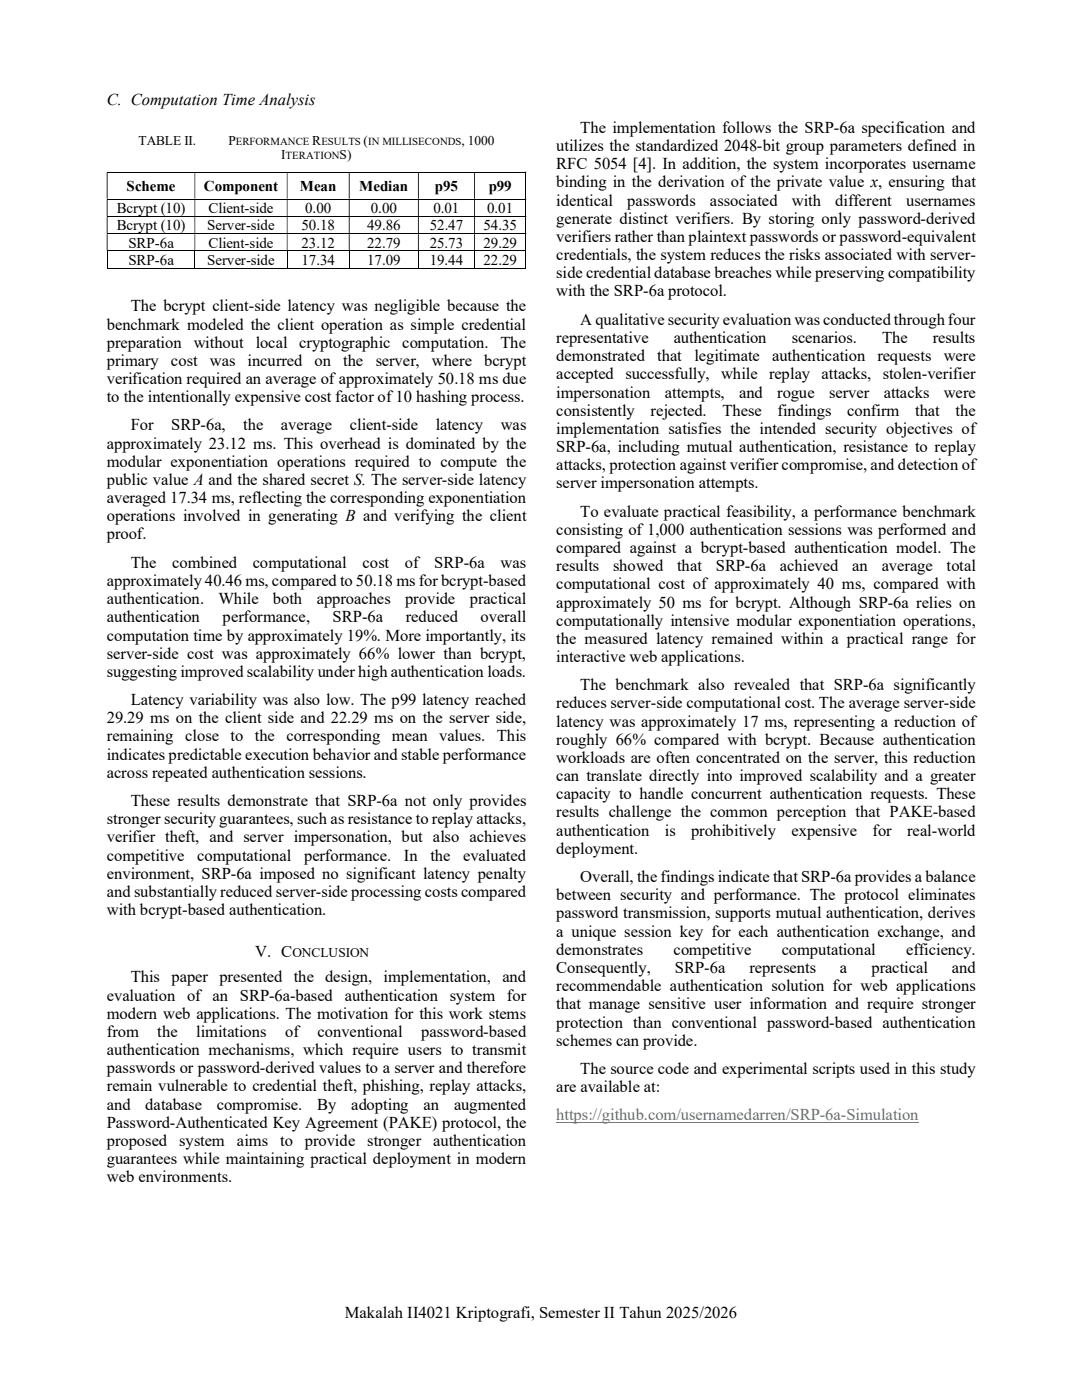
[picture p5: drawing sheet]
<svg xmlns="http://www.w3.org/2000/svg" width="216mm" height="279mm" viewBox="0 0 216 279" stroke-linecap="round" stroke-linejoin="round" font-family="sans-serif">
<defs><g id="words">
<g font-size="3.3">
<text x="21.3" y="21">C. Computation Time Analysis</text>
<text x="115.8" y="26.5">The implementation follows the SRP-6a specification and</text>
<text x="111" y="30.1">utilizes the standardized 2048-bit group parameters defined in</text>
<text x="111" y="33.8">RFC 5054 [4]. In addition, the system incorporates username</text>
<text x="111" y="37.4">binding in the derivation of the private value x, ensuring that</text>
<text x="111" y="41">identical</text>
<text x="125.1" y="41">passwords</text>
<text x="141.7" y="41">associated</text>
<text x="158" y="41">with</text>
<text x="166.6" y="41">different</text>
<text x="180.8" y="41">usernames</text>
<text x="111" y="44.7">generate distinct verifiers. By storing only password-derived</text>
<text x="111" y="48.3">verifiers rather than plaintext passwords or password-equivalent</text>
<text x="111" y="51.9">credentials, the system reduces the risks associated with server-</text>
<text x="111" y="55.5">side credential database breaches while preserving compatibility</text>
<text x="111" y="59.1">with the SRP-6a protocol.</text>
<text x="21.3" y="65.8">benchmark modeled the client operation as simple credential</text>
<text x="26.1" y="62.1">The bcrypt client-side latency was negligible because the</text>
<text x="115.8" y="64.8">A qualitative security evaluation was conducted through four</text>
<text x="21.3" y="69.4">preparation</text>
<text x="38.6" y="69.4">without</text>
<text x="51" y="69.4">local cryptographic</text>
<text x="80.3" y="69.4">computation.</text>
<text x="99.8" y="69.4">The</text>
<text x="111" y="68.4">representative</text>
<text x="134.4" y="68.4">authentication</text>
<text x="158" y="68.4">scenarios.</text>
<text x="176" y="68.4">The</text>
<text x="186.1" y="68.4">results</text>
<text x="21.3" y="73">primary</text>
<text x="21.3" y="76.7">verification required an average of approximately 50.18 ms due</text>
<text x="34.1" y="73">cost</text>
<text x="41.9" y="73">was</text>
<text x="49.4" y="73">incurred</text>
<text x="62.7" y="73">on</text>
<text x="68.5" y="73">the</text>
<text x="75" y="73">server,</text>
<text x="86.2" y="73">where</text>
<text x="96.6" y="73">bcrypt</text>
<text x="111" y="72.1">demonstrated</text>
<text x="111" y="75.6">accepted</text>
<text x="124.8" y="75.6">successfully, while replay attacks, stolen-verifier</text>
<text x="131.1" y="72.1">that</text>
<text x="138.5" y="72.1">legitimate</text>
<text x="154.1" y="72.1">authentication</text>
<text x="175.1" y="72.1">requests</text>
<text x="188.3" y="72.1">were</text>
<text x="21.3" y="80.3">to the intentionally expensive cost factor of 10 hashing process.</text>
<text x="111" y="79.3">impersonation</text>
<text x="111" y="83">consistently</text>
<text x="129.8" y="83">rejected.</text>
<text x="132.7" y="79.3">attempts,</text>
<text x="144.2" y="83">These</text>
<text x="147.5" y="79.3">and</text>
<text x="155.1" y="79.3">rogue</text>
<text x="155.2" y="83">findings</text>
<text x="165.4" y="79.3">server</text>
<text x="169.1" y="83">confirm</text>
<text x="176.3" y="79.3">attacks</text>
<text x="182.6" y="83">that</text>
<text x="188.3" y="79.3">were</text>
<text x="190.6" y="83">the</text>
<text x="21.3" y="89.5">approximately 23.12 ms. This overhead is dominated by the</text>
<text x="26.1" y="85.9">For</text>
<text x="34.2" y="85.9">SRP-6a,</text>
<text x="48.6" y="85.9">the</text>
<text x="56" y="85.9">average</text>
<text x="69.8" y="85.9">client-side</text>
<text x="86.9" y="85.9">latency</text>
<text x="99.9" y="85.9">was</text>
<text x="111" y="86.6">implementation satisfies the intended security objectives of</text>
<text x="21.3" y="93.2">modular exponentiation operations required to compute the</text>
<text x="111" y="90.2">SRP-6a, including mutual authentication, resistance to replay</text>
<text x="111" y="93.9">attacks, protection against verifier compromise, and detection of</text>
<text x="21.3" y="96.8">public value A and the shared secret S. The server-side latency</text>
<text x="21.3" y="100.4">averaged 17.34 ms, reflecting the corresponding exponentiation</text>
<text x="111" y="97.5">server impersonation attempts.</text>
<text x="21.3" y="104.1">operations involved in generating B and verifying the client</text>
<text x="21.3" y="107.7">proof.</text>
<text x="111" y="106.7">consisting of 1,000 authentication sessions was performed and</text>
<text x="115.8" y="103.1">To evaluate practical feasibility, a performance benchmark</text>
<text x="26.1" y="113.3">The</text>
<text x="34.4" y="113.3">combined</text>
<text x="50.4" y="113.3">computational</text>
<text x="72.4" y="113.3">cost</text>
<text x="80.8" y="113.3">of</text>
<text x="86.7" y="113.3">SRP-6a</text>
<text x="99.8" y="113.3">was</text>
<text x="111" y="110.4">compared against a bcrypt-based authentication model. The</text>
<text x="111" y="114">results</text>
<text x="122.4" y="114">showed</text>
<text x="135.1" y="114">that</text>
<text x="142.8" y="114">SRP-6a</text>
<text x="155.6" y="114">achieved</text>
<text x="170.1" y="114">an</text>
<text x="176" y="114">average</text>
<text x="188.9" y="114">total</text>
<text x="21.3" y="117">approximately 40.46 ms, compared to 50.18 ms for bcrypt-based</text>
<text x="111" y="117.6">computational cost of approximately 40 ms, compared with</text>
<text x="21.3" y="120.6">authentication.</text>
<text x="21.3" y="124.2">authentication</text>
<text x="43.6" y="120.6">While</text>
<text x="44.4" y="124.2">performance,</text>
<text x="54.5" y="120.6">both</text>
<text x="63.2" y="120.6">approaches</text>
<text x="66.4" y="124.2">SRP-6a</text>
<text x="80.8" y="120.6">provide</text>
<text x="80.9" y="124.2">reduced</text>
<text x="93.7" y="120.6">practical</text>
<text x="95.9" y="124.2">overall</text>
<text x="111" y="121.2">approximately 50 ms for bcrypt. Although SRP-6a relies on</text>
<text x="111" y="124.8">computationally intensive modular exponentiation operations,</text>
<text x="21.3" y="127.8">computation time by approximately 19%. More importantly, its</text>
<text x="21.3" y="131.5">server-side cost was approximately 66% lower than bcrypt,</text>
<text x="111" y="128.5">the measured latency remained within a practical range for</text>
<text x="21.3" y="135.1">suggesting improved scalability under high authentication loads.</text>
<text x="111" y="132.1">interactive web applications.</text>
<text x="115.8" y="137.7">The benchmark also revealed that SRP-6a significantly</text>
<text x="26.1" y="140.7">Latency variability was also low. The p99 latency reached</text>
<text x="111" y="141.4">reduces server-side computational cost. The average server-side</text>
<text x="21.3" y="144.4">29.29 ms on the client side and 22.29 ms on the server side,</text>
<text x="21.3" y="148">remaining</text>
<text x="37" y="148">close to the</text>
<text x="57.2" y="148">corresponding mean values. This</text>
<text x="111" y="145">latency was approximately 17 ms, representing a reduction of</text>
<text x="111" y="148.6">roughly 66% compared with bcrypt. Because authentication</text>
<text x="21.3" y="151.6">indicates predictable execution behavior and stable performance</text>
<text x="21.3" y="155.2">across repeated authentication sessions.</text>
<text x="111" y="152.2">workloads are often concentrated on the server, this reduction</text>
<text x="111" y="155.9">can translate directly into improved scalability and a greater</text>
<text x="26.1" y="160.9">These results demonstrate that SRP-6a not only provides</text>
<text x="111" y="159.5">capacity to handle concurrent authentication requests. These</text>
<text x="21.3" y="164.5">stronger security guarantees, such as resistance to replay attacks,</text>
<text x="111" y="163.1">results challenge the common perception that PAKE-based</text>
<text x="111" y="166.8">authentication</text>
<text x="132.6" y="166.8">is</text>
<text x="137.9" y="166.8">prohibitively</text>
<text x="157.9" y="166.8">expensive</text>
<text x="174.1" y="166.8">for</text>
<text x="181" y="166.8">real-world</text>
<text x="21.3" y="168.1">verifier theft, and server impersonation, but also achieves</text>
<text x="21.3" y="171.7">competitive</text>
<text x="39.3" y="171.7">computational</text>
<text x="60.7" y="171.7">performance.</text>
<text x="80.6" y="171.7">In</text>
<text x="85.9" y="171.7">the</text>
<text x="92.4" y="171.7">evaluated</text>
<text x="111" y="170.4">deployment.</text>
<text x="21.3" y="175.3">environment, SRP-6a imposed no significant latency penalty</text>
<text x="21.3" y="179">and substantially reduced server-side processing costs compared</text>
<text x="111" y="179.6">between security and performance. The protocol eliminates</text>
<text x="115.8" y="176">Overall, the findings indicate that SRP-6a provides a balance</text>
<text x="21.3" y="182.6">with bcrypt-based authentication.</text>
<text x="111" y="183.3">password transmission, supports mutual authentication, derives</text>
<text x="50.9" y="191.1">V. C</text>
<text x="111" y="186.9">a unique session key for each authentication exchange, and</text>
<text x="111" y="190.5">demonstrates</text>
<text x="134.4" y="190.5">competitive</text>
<text x="156" y="190.5">computational</text>
<text x="180.8" y="190.5">efficiency.</text>
<text x="26.1" y="196">This paper presented the design, implementation, and</text>
<text x="111" y="194.2">Consequently,</text>
<text x="111" y="197.8">recommendable authentication solution for web applications</text>
<text x="134.7" y="194.2">SRP-6a</text>
<text x="149.5" y="194.2">represents</text>
<text x="167.6" y="194.2">a</text>
<text x="173.9" y="194.2">practical</text>
<text x="189.9" y="194.2">and</text>
<text x="21.3" y="199.7">evaluation</text>
<text x="21.3" y="203.3">modern web applications. The motivation for this work stems</text>
<text x="37.3" y="199.7">of an</text>
<text x="47.9" y="199.7">SRP-6a-based</text>
<text x="68.8" y="199.7">authentication</text>
<text x="89.8" y="199.7">system</text>
<text x="101.2" y="199.7">for</text>
<text x="111" y="201.4">that manage sensitive user information and require stronger</text>
<text x="21.3" y="206.9">from</text>
<text x="31.4" y="206.9">the</text>
<text x="39.2" y="206.9">limitations</text>
<text x="56.9" y="206.9">of</text>
<text x="63.4" y="206.9">conventional</text>
<text x="84" y="206.9">password-based</text>
<text x="111" y="205.1">protection than conventional password-based authentication</text>
<text x="111" y="208.7">schemes can provide.</text>
<text x="21.3" y="210.6">authentication mechanisms, which require users to transmit</text>
<text x="21.3" y="214.2">passwords or password-derived values to a server and therefore</text>
<text x="115.8" y="214.3">The source code and experimental scripts used in this study</text>
<text x="21.3" y="217.8">remain vulnerable to credential theft, phishing, replay attacks,</text>
<text x="21.3" y="221.4">and</text>
<text x="29" y="221.4">database</text>
<text x="43.3" y="221.4">compromise.</text>
<text x="63.3" y="221.4">By</text>
<text x="70.1" y="221.4">adopting</text>
<text x="84.5" y="221.4">an</text>
<text x="90.6" y="221.4">augmented</text>
<text x="111" y="217.9">are available at:</text>
<text x="21.3" y="225.1">Password-Authenticated Key Agreement (PAKE) protocol, the</text>
<text x="21.3" y="228.7">proposed</text>
<text x="21.3" y="232.3">guarantees while maintaining practical deployment in modern</text>
<text x="35.8" y="228.7">system</text>
<text x="47.3" y="228.7">aims</text>
<text x="55.9" y="228.7">to</text>
<text x="60.8" y="228.7">provide</text>
<text x="73.3" y="228.7">stronger</text>
<text x="86.5" y="228.7">authentication</text>
<text x="21.3" y="236">web environments.</text>
<text x="68.8" y="263.1">Makalah II4021 Kriptografi, Semester II Tahun 2025/2026</text>
</g>
<text font-size="3.3" fill="#467886" x="111" y="223.6">https://github.com/usernamedarren/SRP-6a-Simulation</text>
<g font-size="3">
<text x="25.3" y="38.1">Scheme</text>
<text x="40.7" y="38.1">Component</text>
<text x="59.9" y="38.1">Mean</text>
<text x="71.7" y="38.1">Median</text>
<text x="86.8" y="38.1">p95</text>
<text x="97.5" y="38.1">p99</text>
<text x="23.3" y="42.5">Bcrypt (10)</text>
<text x="23.3" y="46">Bcrypt (10)</text>
<text x="41.4" y="46">Server-side</text>
<text x="41.6" y="42.5">Client-side</text>
<text x="60.2" y="46">50.18</text>
<text x="60.9" y="42.5">0.00</text>
<text x="73.2" y="46">49.86</text>
<text x="74" y="42.5">0.00</text>
<text x="85.8" y="46">52.47</text>
<text x="86.5" y="42.5">0.01</text>
<text x="96.5" y="46">54.35</text>
<text x="97.2" y="42.5">0.01</text>
<text x="25.6" y="49.4">SRP-6a</text>
<text x="25.6" y="52.8">SRP-6a</text>
<text x="41.4" y="52.8">Server-side</text>
<text x="41.6" y="49.4">Client-side</text>
<text x="60.2" y="49.4">23.12</text>
<text x="60.2" y="52.8">17.34</text>
<text x="73.2" y="49.4">22.79</text>
<text x="73.2" y="52.8">17.09</text>
<text x="85.8" y="49.4">25.73</text>
<text x="85.8" y="52.8">19.44</text>
<text x="96.5" y="49.4">29.29</text>
<text x="96.5" y="52.8">22.29</text>
</g>
<g font-size="2.7">
<text x="27.6" y="29">TABLE II.</text>
<text x="45.6" y="29">P</text>
<text x="62.3" y="29">R</text>
<text x="72.6" y="29">(</text>
<text x="92.1" y="29">, 1000</text>
<text x="56.1" y="31.8">I</text>
<text x="67.8" y="31.8">S)</text>
<text x="58.3" y="191.1">ONCLUSION</text>
</g>
<g font-size="2.1">
<text x="47" y="29">ERFORMANCE</text>
<text x="64.1" y="29">ESULTS IN MILLISECONDS</text>
<text x="57" y="31.8">TERATION</text>
</g>
</g></defs>
<g fill="none" stroke="#000" stroke-width=".2">
<path d="M21.3 34.3h83.6M21.3 39.8h83.6M104.9 34.4v5.3M104.9 39.8v3.3M21.3 43.2h83.6M21.3 46.7h83.6M21.3 50.1h83.6M21.3 53.5h17.5M21.4 50.2v3.4M38.9 50.2v3.4M38.9 53.5h18.3M57.3 50.2v3.4"/>
<path d="M57.4 53.5h12.2M69.7 50.2v3.4M69.8 53.5h13.6M83.5 50.2v3.4M83.6 53.5h11M94.7 50.2v3.4M94.8 53.5h10.1M104.9 43.3v3.3M104.9 46.7v3.3M104.9 50.2v3.4"/>
</g>
<g fill="#000">
<path d="M104.9 34.2h.1v.2h-.1zM21.3 34.4h.2v5.3h-.2zM38.8 34.4h.1v5.3h-.1zM57.2 34.4h.2v5.3h-.2zM69.6 34.4h.2v5.3h-.2zM83.4 34.4h.2v5.3h-.2zM94.6 34.4h.2v5.3h-.2z" fill-rule="evenodd"/>
<path d="M104.9 39.7h.1v.1h-.1zM21.3 39.8h.2v3.3h-.2zM38.8 39.8h.1v3.3h-.1zM57.2 39.8h.2v3.3h-.2zM69.6 39.8h.2v3.3h-.2zM83.4 39.8h.2v3.3h-.2zM94.6 39.8h.2v3.3h-.2z" fill-rule="evenodd"/>
<path d="M104.9 43.1h.1v.2h-.1zM21.3 43.3h.2v3.3h-.2zM38.8 43.3h.1v3.3h-.1zM57.2 43.3h.2v3.3h-.2zM69.6 43.3h.2v3.3h-.2zM83.4 43.3h.2v3.3h-.2zM94.6 43.3h.2v3.3h-.2z" fill-rule="evenodd"/>
<path d="M104.9 46.6h.1v.1h-.1zM21.3 46.7h.2v3.3h-.2zM38.8 46.7h.1v3.3h-.1zM57.2 46.7h.2v3.3h-.2zM69.6 46.7h.2v3.3h-.2zM83.4 46.7h.2v3.3h-.2zM94.6 46.7h.2v3.3h-.2z" fill-rule="evenodd"/>
</g>
<path d="M104.9 50h.1v.2h-.1zM104.9 53.4h.1v.2h-.1z" fill="#000"/>
<path d="M111 224h72.3" fill="none" stroke="#467886" stroke-width=".2"/>
<use href="#words"/>
</svg>
